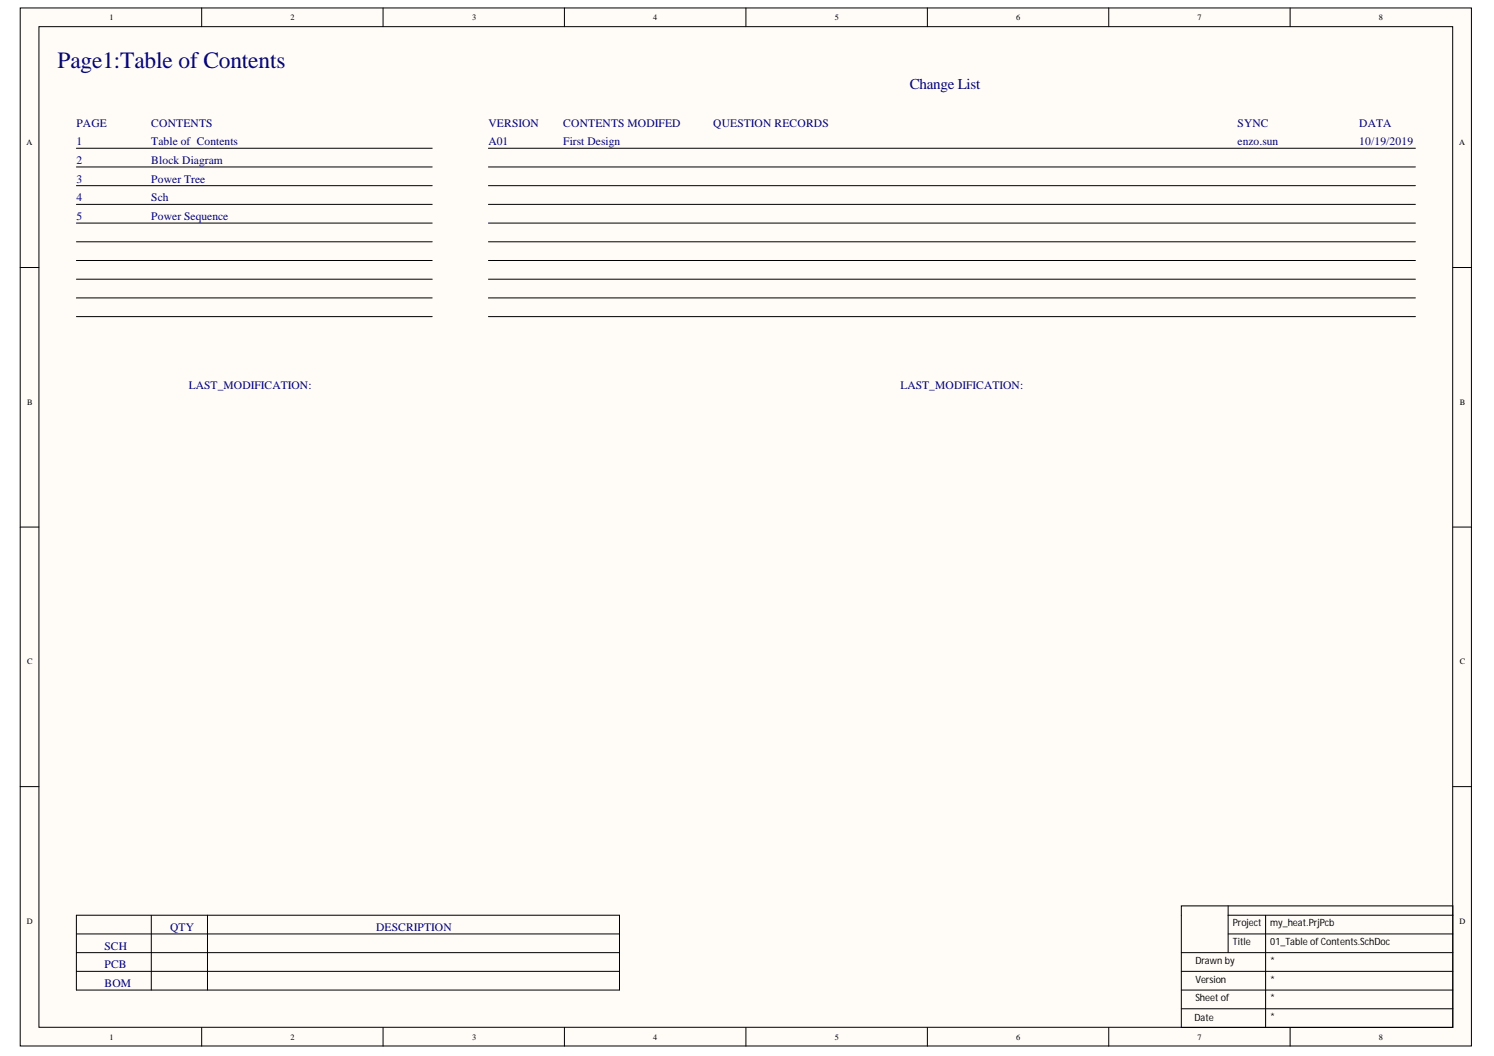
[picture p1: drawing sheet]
<svg xmlns="http://www.w3.org/2000/svg" width="297mm" height="210mm" viewBox="0 0 297 210" stroke-linecap="round" stroke-linejoin="round" font-family="sans-serif">
<defs><g id="words">
<text font-size="4.6" fill="#000080" x="11.5" y="13.6">Page1:Table of Contents</text>
<text font-size="3" fill="#000080" x="180.9" y="17.7">Change List</text>
<g font-size="2.3" fill="#000080">
<text x="15.2" y="25.2">PAGE</text>
<text x="15.2" y="28.9">1</text>
<text x="30.1" y="25.2">CONTENTS</text>
<text x="30.1" y="28.9">Table of Contents</text>
<text x="97.1" y="25.2">VERSION</text>
<text x="97.1" y="28.9">A01</text>
<text x="112" y="25.2">CONTENTS MODIFED</text>
<text x="112" y="28.9">First Design</text>
<text x="141.8" y="25.2">QUESTION RECORDS</text>
<text x="246" y="25.2">SYNC</text>
<text x="246" y="28.9">enzo.sun</text>
<text x="270.2" y="25.2">DATA</text>
<text x="270.2" y="28.9">10/19/2019</text>
<text x="15.2" y="32.6">2</text>
<text x="30.1" y="32.6">Block Diagram</text>
<text x="15.2" y="36.3">3</text>
<text x="15.2" y="40">4</text>
<text x="30.1" y="36.3">Power Tree</text>
<text x="30.1" y="40">Sch</text>
<text x="15.2" y="43.8">5</text>
<text x="30.1" y="43.8">Power Sequence</text>
<text x="37.5" y="77.2">LAST_MODIFICATION:</text>
<text x="179" y="77.2">LAST_MODIFICATION:</text>
<text x="33.8" y="185.1">QTY</text>
<text x="74.8" y="185.1">DESCRIPTION</text>
<text x="20.8" y="188.8">SCH</text>
<text x="20.8" y="192.5">PCB</text>
<text x="20.8" y="196.2">BOM</text>
</g>
<g font-size="2">
<text x="245.1" y="184.2">Project</text>
<text x="252.6" y="184.2">my_heat.PrjPcb</text>
<text x="237.7" y="191.6">Drawn by</text>
<text x="245.1" y="187.9">Title</text>
<text x="252.6" y="191.6">*</text>
<text x="252.6" y="187.9">01_Table ofContents.SchDoc</text>
<text x="237.7" y="195.3">Version</text>
<text x="252.6" y="195.3">*</text>
<text x="237.5" y="202.9">Date</text>
<text x="237.7" y="199">Sheet of</text>
<text x="252.6" y="202.7">*</text>
<text x="252.6" y="199">*</text>
</g>
<g font-size="1.6">
<text x="21.8" y="4">1</text>
<text x="57.7" y="4">2</text>
<text x="93.9" y="4">3</text>
<text x="129.9" y="4">4</text>
<text x="166" y="4">5</text>
<text x="202" y="4">6</text>
<text x="238.1" y="4">7</text>
<text x="274.2" y="4">8</text>
<text x="5.3" y="28.8">A</text>
<text x="290.1" y="28.8">A</text>
<text x="5.4" y="80.4">B</text>
<text x="290.2" y="80.4">B</text>
<text x="5.4" y="132">C</text>
<text x="290.2" y="132">C</text>
<text x="5.3" y="183.6">D</text>
<text x="290.2" y="183.6">D</text>
<text x="21.8" y="206.6">1</text>
<text x="57.7" y="206.6">2</text>
<text x="93.9" y="206.6">3</text>
<text x="129.9" y="206.6">4</text>
<text x="166" y="206.6">5</text>
<text x="202" y="206.6">6</text>
<text x="238.1" y="206.6">7</text>
<text x="274.2" y="206.6">8</text>
</g>
</g></defs>
<g fill="#fffcf8" stroke="#000" stroke-width=".2">
<path d="M4 1.6h288.5v206.3h-288.5z"/>
<path d="M7.7 5.3h281.1v198.9h-281.1z"/>
</g>
<g fill="none" stroke="#000" stroke-width=".2">
<path d="M40.1 1.6v3.7M76.2 1.6v3.7M112.2 1.6v3.7M148.3 1.6v3.7M184.4 1.6v3.7M220.4 1.6v3.7M256.5 1.6v3.7M15.2 29.5h70.7M15.2 33.2h70.7M15.2 36.9h70.7M97.1 29.5h184.3M97.1 33.2h184.3"/>
<path d="M97.1 36.9h184.3M4 53.2h3.7M15.2 40.6h70.7M15.2 44.3h70.7M15.2 48.1h70.7M15.2 51.8h70.7M15.2 55.5h70.7M15.2 59.2h70.7M97.1 40.6h184.3M97.1 44.3h184.3M97.1 48.1h184.3M97.1 51.8h184.3"/>
<path d="M97.1 55.5h184.3M97.1 59.2h184.3M288.9 53.2h3.7M15.2 62.9h70.7M97.1 62.9h184.3M4 104.8h3.7M288.9 104.8h3.7M4 156.4h3.7M288.9 156.4h3.7M15.2 181.9h108v14.9h-108zM15.2 193.1h108M15.2 189.4h108"/>
<path d="M15.2 185.6h108M30.1 181.9v14.9M41.3 181.9v14.9M234.9 180.1h54v24.1h-54zM234.9 196.8h54M234.9 193.1h54M234.9 189.4h54M244.2 180.1v9.3M244.2 185.6h44.7M244.2 181.9h44.7M251.6 181.9v22.3M40.1 204.2v3.8"/>
<path d="M76.2 204.2v3.8M112.2 204.2v3.8M148.3 204.2v3.8M184.4 204.2v3.8M220.4 204.2v3.8M234.9 200.5h54M256.5 204.2v3.8"/>
</g>
<use href="#words"/>
</svg>
